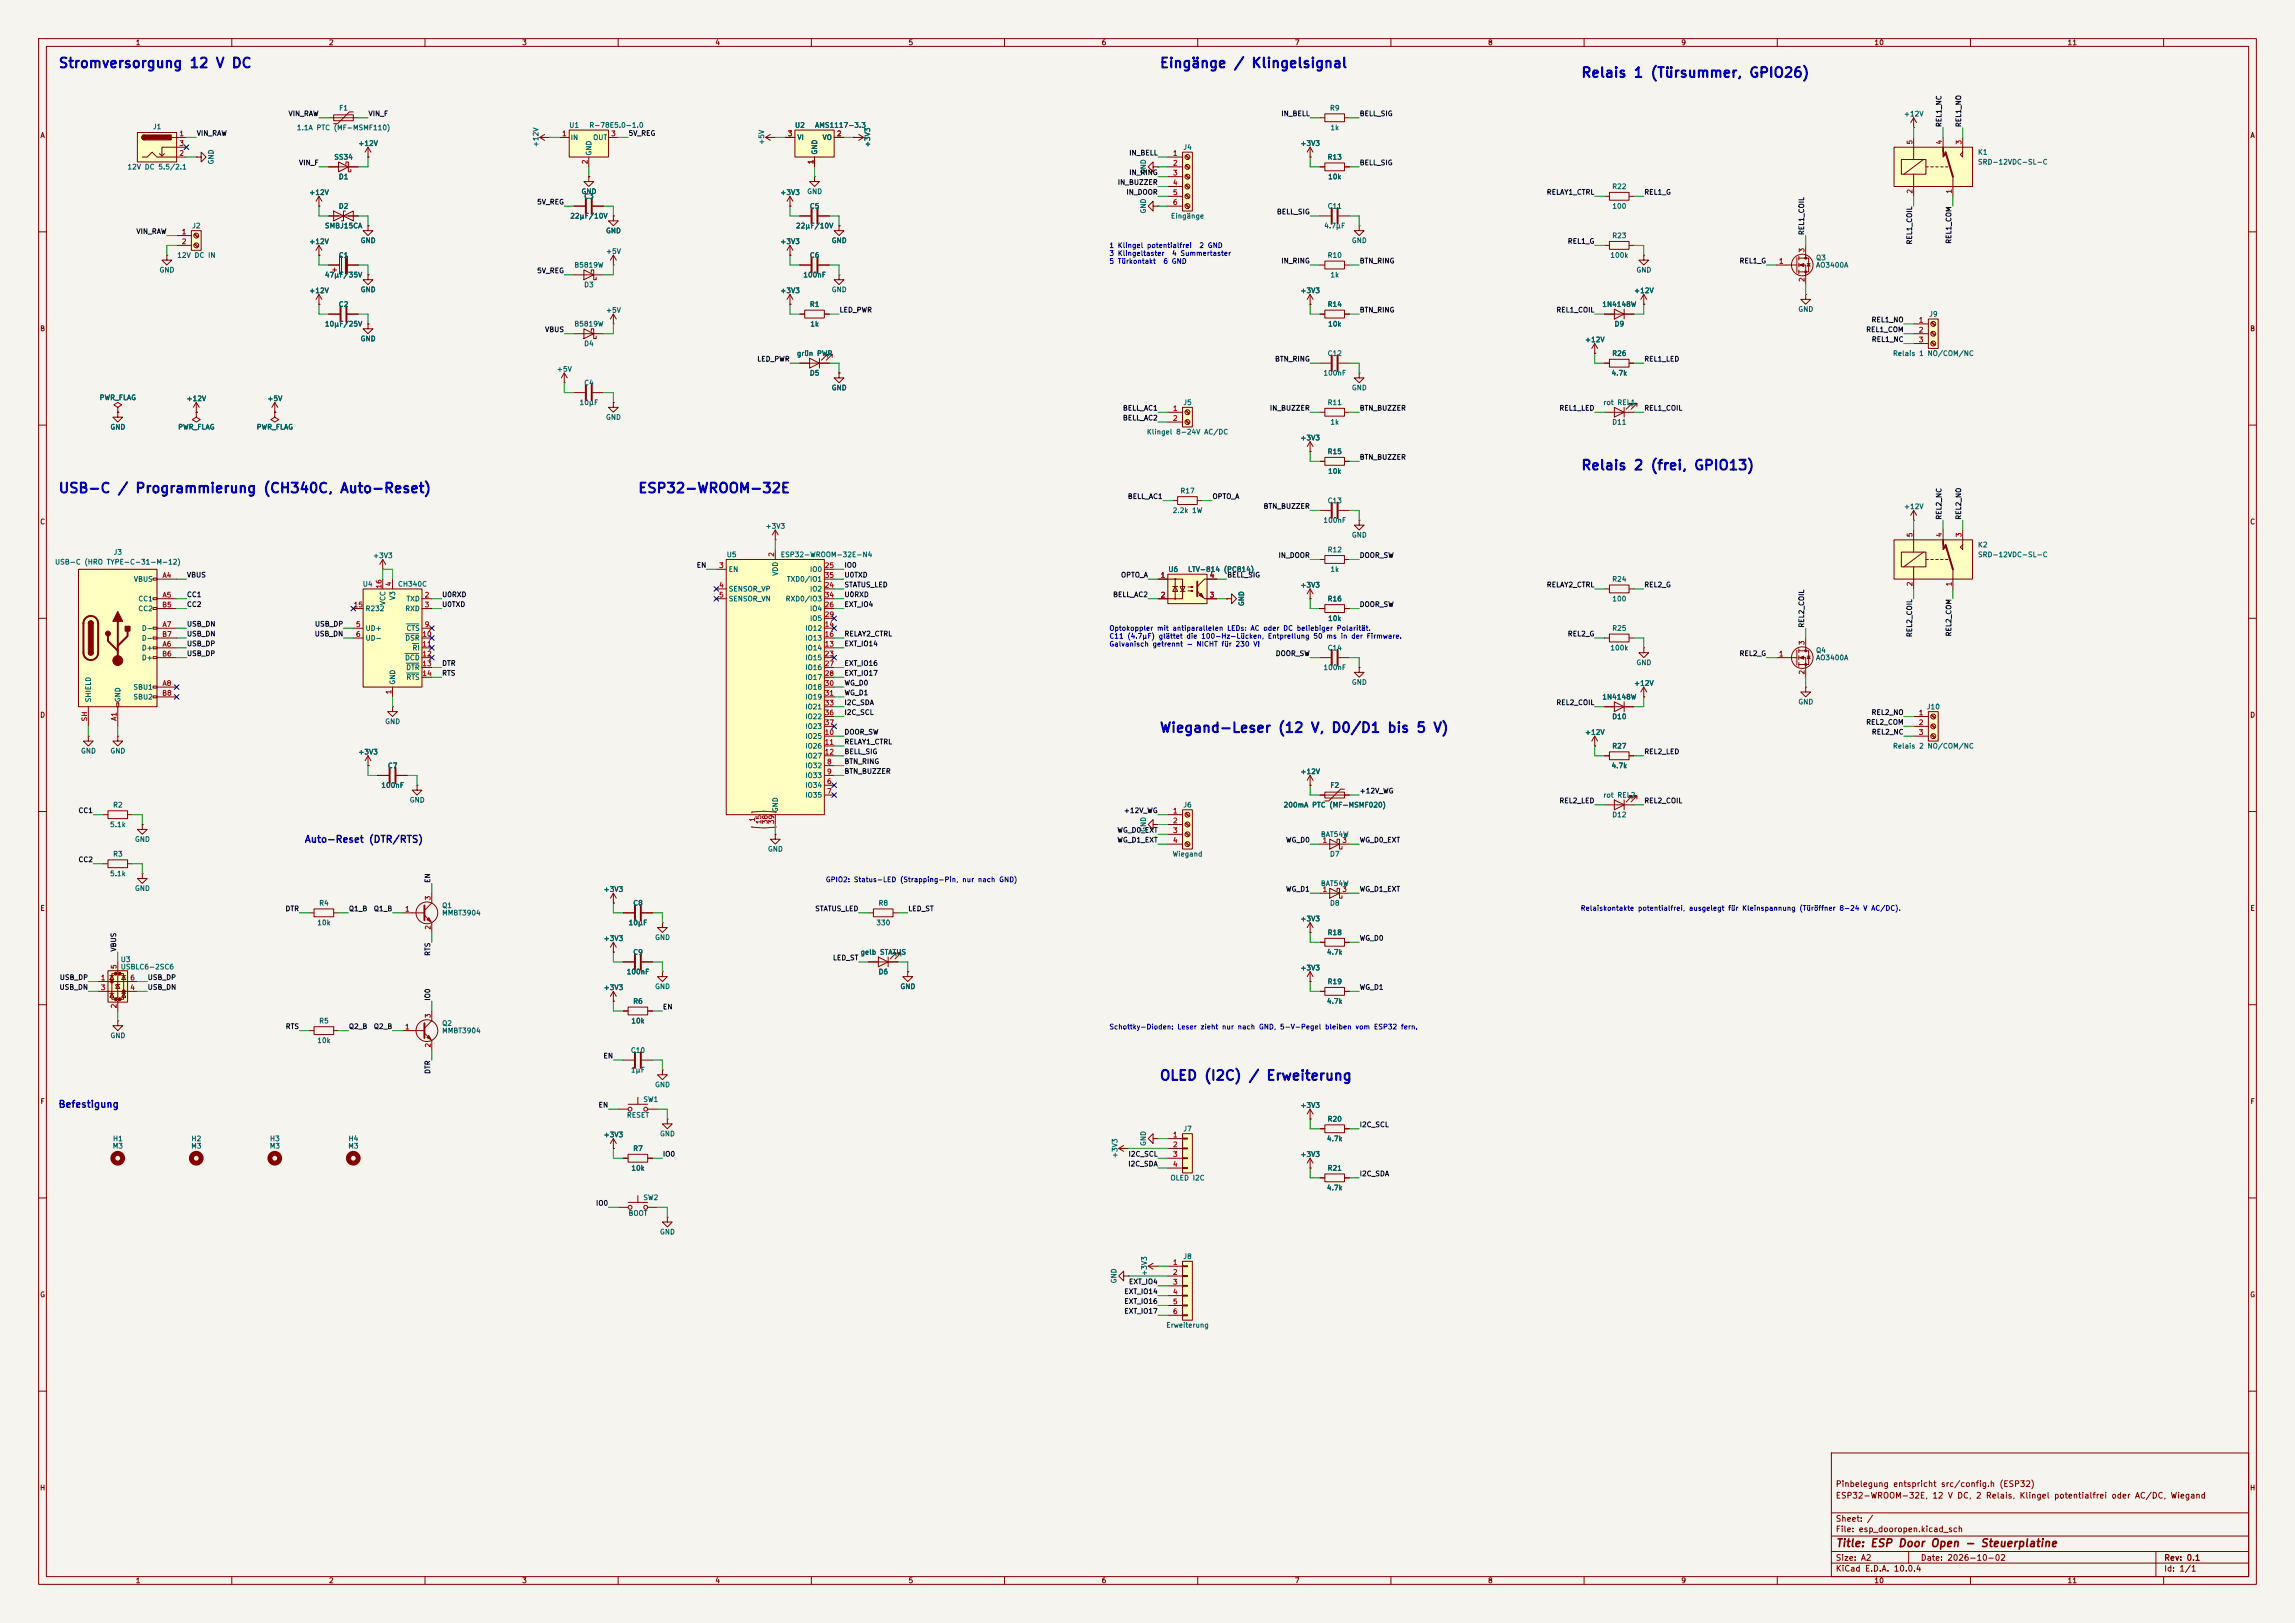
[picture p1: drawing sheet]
<svg xmlns="http://www.w3.org/2000/svg" width="594mm" height="420mm" viewBox="0 0 594 420" stroke-linecap="round" stroke-linejoin="round" font-family="sans-serif">
<defs><g id="words">
<g font-size="2.5" fill="#0000c2">
<text x="15" y="18.2">Stromversorgung 12 V DC</text>
<text x="300" y="18.2">Eingänge / Klingelsignal</text>
<text x="409.1" y="20.7">Relais 1 (Türsummer, GPIO26)</text>
<text x="409.1" y="122.3">Relais 2 (frei, GPIO13)</text>
<text x="15" y="128.2">USB-C / Programmierung (CH340C, Auto-Reset)</text>
<text x="165" y="128.2">ESP32-WROOM-32E</text>
<text x="300" y="190.2">Wiegand-Leser (12 V, D0/D1 bis 5 V)</text>
<text x="300" y="280.2">OLED (I2C) / Erweiterung</text>
</g>
<text font-size="2" fill="#840000" x="475" y="400.8">Title: ESP Door Open - Steuerplatine</text>
<g font-size="1.8" fill="#0000c2">
<text x="78.7" y="218.5">Auto-Reset (DTR/RTS)</text>
<text x="15" y="287.1">Befestigung</text>
</g>
<g font-size="1.5" fill="#840000">
<text x="475" y="388.1">ESP32-WROOM-32E, 12 V DC, 2 Relais, Klingel potentialfrei oder AC/DC, Wiegand</text>
<text x="475" y="385.1">Pinbelegung entspricht src/config.h (ESP32)</text>
<text x="475" y="394.1">Sheet: /</text>
<text x="475" y="396.8">File: esp_dooropen.kicad_sch</text>
<text x="475" y="407">KiCad E.D.A. 10.0.4</text>
<text x="475" y="404.2">Size: A2</text>
<text x="497" y="404.2">Date: 2026-10-02</text>
<text x="560" y="404.2">Rev: 0.1</text>
<text x="560" y="407">Id: 1/1</text>
</g>
<g font-size="1.3" fill="#840000">
<text x="35" y="12">1</text>
<text x="85" y="12">2</text>
<text x="135" y="12">3</text>
<text x="185" y="12">4</text>
<text x="235" y="12">5</text>
<text x="285" y="12">6</text>
<text x="335" y="12">7</text>
<text x="385" y="12">8</text>
<text x="435" y="12">9</text>
<text x="485" y="12">10</text>
<text x="535" y="12">11</text>
<text x="10.3" y="36">A</text>
<text x="582.3" y="36">A</text>
<text x="10.3" y="86">B</text>
<text x="582.3" y="86">B</text>
<text x="10.3" y="136">C</text>
<text x="582.3" y="136">C</text>
<text x="10.3" y="186">D</text>
<text x="582.3" y="186">D</text>
<text x="10.3" y="236">E</text>
<text x="582.3" y="236">E</text>
<text x="10.3" y="286">F</text>
<text x="582.3" y="286">F</text>
<text x="10.3" y="336">G</text>
<text x="582.3" y="336">G</text>
<text x="10.2" y="386">H</text>
<text x="582.2" y="386">H</text>
<text x="35" y="410">1</text>
<text x="85" y="410">2</text>
<text x="135" y="410">3</text>
<text x="185" y="410">4</text>
<text x="235" y="410">5</text>
<text x="285" y="410">6</text>
<text x="335" y="410">7</text>
<text x="385" y="410">8</text>
<text x="435" y="410">9</text>
<text x="485" y="410">10</text>
<text x="535" y="410">11</text>
</g>
<g font-size="1.3" fill="#006464">
<text x="87.6" y="28.9">F1</text>
<text x="344.1" y="28.9">R9</text>
<text x="39.4" y="33.7">J1</text>
<text x="76.7" y="34">1.1A PTC (MF-MSMF110)</text>
<text x="147.2" y="33.4">U1</text>
<text x="152.4" y="33.4">R-78E5.0-1.0</text>
<text x="205.6" y="33.4">U2</text>
<text x="210.8" y="33.4">AMS1117-3.3</text>
<text x="344.2" y="34">1k</text>
<text x="492.7" y="30.4">+12V</text>
<text x="86.4" y="41.6">SS34</text>
<text x="92.6" y="38.1">+12V</text>
<text x="139.7" y="38.2" transform="rotate(-90 139.7 38.2)">+12V</text>
<text x="147.6" y="36.5">IN</text>
<text x="153.4" y="40.4" transform="rotate(-90 153.4 40.4)">GND</text>
<text x="153.4" y="36.5">OUT</text>
<text x="198.1" y="37.6" transform="rotate(-90 198.1 37.6)">+5V</text>
<text x="206.2" y="36.5">VI</text>
<text x="211.8" y="40.1" transform="rotate(-90 211.8 40.1)">GND</text>
<text x="212.8" y="36.5">VO</text>
<text x="225.5" y="38.2" transform="rotate(-90 225.5 38.2)">+3V3</text>
<text x="306.1" y="39.1">J4</text>
<text x="336.4" y="38.1">+3V3</text>
<text x="343.5" y="41.6">R13</text>
<text x="511.8" y="40.3">K1</text>
<text x="32.9" y="44.2">12V DC 5.5/2.1</text>
<text x="55.6" y="42.7" transform="rotate(-90 55.6 42.7)">GND</text>
<text x="87.6" y="46.7">D1</text>
<text x="296.9" y="45.2" transform="rotate(-90 296.9 45.2)">GND</text>
<text x="343.6" y="46.7">10k</text>
<text x="511.8" y="42.9">SRD-12VDC-SL-C</text>
<text x="79.9" y="50.8">+12V</text>
<text x="150.4" y="50.5">GND</text>
<text x="151.1" y="51.8">C3</text>
<text x="201.8" y="50.8">+3V3</text>
<text x="208.8" y="50.5">GND</text>
<text x="417.2" y="49.2">R22</text>
<text x="49.6" y="59.4">J2</text>
<text x="84" y="59.4">SMBJ15CA</text>
<text x="87.6" y="54.3">D2</text>
<text x="147.5" y="56.9">22µF/10V</text>
<text x="205.9" y="59.4">22µF/10V</text>
<text x="209.5" y="54.3">C5</text>
<text x="296.9" y="55.4" transform="rotate(-90 296.9 55.4)">GND</text>
<text x="302.9" y="56.9">Eingänge</text>
<text x="342.6" y="59.4">4.7µF</text>
<text x="343.5" y="54.3">C11</text>
<text x="417.2" y="54.3">100</text>
<text x="79.9" y="63.5">+12V</text>
<text x="93.2" y="63.2">GND</text>
<text x="156.7" y="66">+5V</text>
<text x="156.7" y="60.7">GND</text>
<text x="201.8" y="63.5">+3V3</text>
<text x="215.1" y="63.2">GND</text>
<text x="349.8" y="63.2">GND</text>
<text x="417.2" y="61.9">R23</text>
<text x="41.1" y="70.8">GND</text>
<text x="45.7" y="67">12V DC IN</text>
<text x="87.6" y="67">C1</text>
<text x="148.5" y="69.6">B5819W</text>
<text x="209.5" y="67">C6</text>
<text x="343.5" y="67">R10</text>
<text x="416.7" y="67">100k</text>
<text x="423.4" y="70.8">GND</text>
<text x="469.9" y="69.6">AO3400A</text>
<text x="469.9" y="67.6">Q3</text>
<text x="79.9" y="76.2">+12V</text>
<text x="84" y="72.1">47µF/35V</text>
<text x="93.2" y="75.9">GND</text>
<text x="151.1" y="74.6">D3</text>
<text x="201.8" y="76.2">+3V3</text>
<text x="207.8" y="72.1">100nF</text>
<text x="215.1" y="75.9">GND</text>
<text x="336.4" y="76.2">+3V3</text>
<text x="344.2" y="72.1">1k</text>
<text x="422.8" y="76.2">+12V</text>
<text x="87.6" y="79.7">C2</text>
<text x="156.7" y="81.2">+5V</text>
<text x="209.5" y="79.7">R1</text>
<text x="343.5" y="79.7">R14</text>
<text x="414.6" y="79.7">1N4148W</text>
<text x="465.3" y="81">GND</text>
<text x="499.2" y="82.3">J9</text>
<text x="84" y="84.8">10µF/25V</text>
<text x="93.2" y="88.6">GND</text>
<text x="148.5" y="84.8">B5819W</text>
<text x="151.1" y="89.9">D4</text>
<text x="209.6" y="84.8">1k</text>
<text x="343.6" y="84.8">10k</text>
<text x="410.1" y="88.9">+12V</text>
<text x="417.8" y="84.8">D9</text>
<text x="206.1" y="92.4">grün PWR</text>
<text x="343.5" y="92.4">C12</text>
<text x="417.2" y="92.4">R26</text>
<text x="489.8" y="92.4">Relais 1 NO/COM/NC</text>
<text x="144" y="96.5">+5V</text>
<text x="151.1" y="100">C4</text>
<text x="209.5" y="97.5">D5</text>
<text x="215.1" y="101.3">GND</text>
<text x="342.4" y="97.5">100nF</text>
<text x="349.8" y="101.3">GND</text>
<text x="417" y="97.5">4.7k</text>
<text x="25.7" y="103.8">PWR_FLAG</text>
<text x="48.2" y="104.1">+12V</text>
<text x="69.1" y="104.1">+5V</text>
<text x="149.9" y="105.1">10µF</text>
<text x="306.1" y="105.1">J5</text>
<text x="343.5" y="105.1">R11</text>
<text x="414.9" y="105.1">rot REL1</text>
<text x="28.4" y="111.5">GND</text>
<text x="46" y="111.5">PWR_FLAG</text>
<text x="66.3" y="111.5">PWR_FLAG</text>
<text x="156.7" y="108.9">GND</text>
<text x="296.7" y="112.7">Klingel 8-24V AC/DC</text>
<text x="344.2" y="110.2">1k</text>
<text x="417.2" y="110.2">D11</text>
<text x="336.4" y="114.3">+3V3</text>
<text x="343.5" y="117.8">R15</text>
<text x="343.6" y="122.9">10k</text>
<text x="305.4" y="128">R17</text>
<text x="343.5" y="130.5">C13</text>
<text x="198" y="137.1">+3V3</text>
<text x="303.4" y="133.1">2.2k 1W</text>
<text x="342.4" y="135.6">100nF</text>
<text x="492.7" y="132">+12V</text>
<text x="29.3" y="143.8">J3</text>
<text x="343.5" y="143.2">R12</text>
<text x="349.8" y="139.4">GND</text>
<text x="511.8" y="141.9">K2</text>
<text x="14.1" y="146.4">USB-C (HRO TYPE-C-31-M-12)</text>
<text x="96.4" y="144.7">+3V3</text>
<text x="188" y="144.5">U5</text>
<text x="188.5" y="148.3">EN</text>
<text x="201.6" y="149.1" transform="rotate(-90 201.6 149.1)">VDD</text>
<text x="201.9" y="144.5">ESP32-WROOM-32E-N4</text>
<text x="209.5" y="148.3">IO0</text>
<text x="302.3" y="148.3">U6</text>
<text x="307.3" y="148.3">LTV-814 (PC814)</text>
<text x="344.2" y="148.3">1k</text>
<text x="511.8" y="144.5">SRD-12VDC-SL-C</text>
<text x="34.5" y="150.8">VBUS</text>
<text x="35.7" y="155.9">CC1</text>
<text x="93.8" y="152.1">U4</text>
<text x="102.6" y="155.4" transform="rotate(-90 102.6 155.4)">V3</text>
<text x="102.9" y="152.1">CH340C</text>
<text x="105.1" y="155.9">TXD</text>
<text x="188.5" y="153.4">SENSOR_VP</text>
<text x="188.5" y="155.9">SENSOR_VN</text>
<text x="203.2" y="155.9">RXD0/IO3</text>
<text x="203.5" y="150.8">TXD0/IO1</text>
<text x="209.5" y="153.4">IO2</text>
<text x="336.4" y="152.4">+3V3</text>
<text x="343.5" y="155.9">R16</text>
<text x="417.2" y="150.8">R24</text>
<text x="417.2" y="155.9">100</text>
<text x="35.7" y="158.5">CC2</text>
<text x="94.5" y="158.5">R232</text>
<text x="100" y="156.7" transform="rotate(-90 100 156.7)">VCC</text>
<text x="104.8" y="158.5">RXD</text>
<text x="209.5" y="158.5">IO4</text>
<text x="209.5" y="161">IO5</text>
<text x="322.3" y="157" transform="rotate(-90 322.3 157)">GND</text>
<text x="343.6" y="161">10k</text>
<text x="36.6" y="163.5">D-</text>
<text x="36.6" y="166.1">D-</text>
<text x="94.5" y="163.5">UD+</text>
<text x="94.5" y="166.1">UD-</text>
<text x="104.8" y="166.1">DSR</text>
<text x="105.1" y="163.5">CTS</text>
<text x="208.3" y="163.5">IO12</text>
<text x="208.3" y="166.1">IO13</text>
<text x="417.2" y="163.5">R25</text>
<text x="36.6" y="168.6">D+</text>
<text x="36.6" y="171.2">D+</text>
<text x="104.7" y="171.2">DCD</text>
<text x="105" y="173.7">DTR</text>
<text x="106.6" y="168.6">RI</text>
<text x="208.3" y="168.6">IO14</text>
<text x="208.3" y="171.2">IO15</text>
<text x="208.3" y="173.7">IO16</text>
<text x="342.4" y="173.7">100nF</text>
<text x="343.5" y="168.6">C14</text>
<text x="416.7" y="168.6">100k</text>
<text x="423.4" y="172.4">GND</text>
<text x="469.9" y="171.2">AO3400A</text>
<text x="469.9" y="169.2">Q4</text>
<text x="34.4" y="178.8">SBU1</text>
<text x="102.6" y="177.3" transform="rotate(-90 102.6 177.3)">GND</text>
<text x="105.1" y="176.2">RTS</text>
<text x="208.3" y="176.2">IO17</text>
<text x="208.3" y="178.8">IO18</text>
<text x="349.8" y="177.5">GND</text>
<text x="422.8" y="177.8">+12V</text>
<text x="23.8" y="181.9" transform="rotate(-90 23.8 181.9)">SHIELD</text>
<text x="31.5" y="181.9" transform="rotate(-90 31.5 181.9)">GND</text>
<text x="34.4" y="181.3">SBU2</text>
<text x="208.3" y="181.3">IO19</text>
<text x="208.3" y="183.9">IO21</text>
<text x="414.6" y="181.3">1N4148W</text>
<text x="465.3" y="182.6">GND</text>
<text x="498.6" y="183.9">J10</text>
<text x="99.6" y="187.7">GND</text>
<text x="208.3" y="191.5">IO25</text>
<text x="208.3" y="186.4">IO22</text>
<text x="208.3" y="188.9">IO23</text>
<text x="410.1" y="190.5">+12V</text>
<text x="417.2" y="186.4">D10</text>
<text x="20.8" y="195.3">GND</text>
<text x="28.4" y="195.3">GND</text>
<text x="92.6" y="195.5">+3V3</text>
<text x="208.3" y="194">IO26</text>
<text x="208.3" y="196.6">IO27</text>
<text x="417.2" y="194">R27</text>
<text x="489.8" y="194">Relais 2 NO/COM/NC</text>
<text x="100.3" y="199.1">C7</text>
<text x="208.3" y="199.1">IO32</text>
<text x="208.3" y="201.6">IO33</text>
<text x="336.4" y="200.6">+12V</text>
<text x="417" y="199.1">4.7k</text>
<text x="29.1" y="209.3">R2</text>
<text x="98.6" y="204.2">100nF</text>
<text x="105.9" y="208">GND</text>
<text x="208.3" y="204.2">IO34</text>
<text x="208.3" y="206.7">IO35</text>
<text x="306.1" y="209.3">J6</text>
<text x="332.1" y="209.3">200mA PTC (MF-MSMF020)</text>
<text x="344.2" y="204.2">F2</text>
<text x="414.9" y="206.7">rot REL2</text>
<text x="28.4" y="214.3">5.1k</text>
<text x="201.6" y="210.3" transform="rotate(-90 201.6 210.3)">GND</text>
<text x="296.9" y="215.4" transform="rotate(-90 296.9 215.4)">GND</text>
<text x="417.2" y="211.8">D12</text>
<text x="29.1" y="222">R3</text>
<text x="34.8" y="218.1">GND</text>
<text x="198.6" y="220.7">GND</text>
<text x="303.4" y="222">Wiegand</text>
<text x="341.7" y="216.9">BAT54W</text>
<text x="344.1" y="222">D7</text>
<text x="28.4" y="227">5.1k</text>
<text x="34.8" y="230.8">GND</text>
<text x="156.1" y="231.1">+3V3</text>
<text x="341.7" y="229.6">BAT54W</text>
<text x="82" y="239.7">10k</text>
<text x="82.5" y="234.7">R4</text>
<text x="114.3" y="235.3">Q1</text>
<text x="114.3" y="237.2">MMBT3904</text>
<text x="162.6" y="239.7">10µF</text>
<text x="163.8" y="234.7">C8</text>
<text x="226.7" y="239.7">330</text>
<text x="227.3" y="234.7">R8</text>
<text x="336.4" y="238.7">+3V3</text>
<text x="344.1" y="234.7">D8</text>
<text x="156.1" y="243.8">+3V3</text>
<text x="169.4" y="243.5">GND</text>
<text x="343.5" y="242.3">R18</text>
<text x="31.1" y="251.2">USBLC6-2SC6</text>
<text x="31.1" y="249.3">U3</text>
<text x="163.8" y="247.4">C9</text>
<text x="222.6" y="247.4">gelb STATUS</text>
<text x="336.4" y="251.4">+3V3</text>
<text x="343.3" y="247.4">4.7k</text>
<text x="156.1" y="256.5">+3V3</text>
<text x="162.1" y="252.4">100nF</text>
<text x="169.4" y="256.2">GND</text>
<text x="227.3" y="252.4">D6</text>
<text x="232.9" y="256.2">GND</text>
<text x="343.5" y="255">R19</text>
<text x="163.8" y="260.1">R6</text>
<text x="343.3" y="260.1">4.7k</text>
<text x="28.4" y="268.9">GND</text>
<text x="82.5" y="265.1">R5</text>
<text x="114.3" y="265.8">Q2</text>
<text x="114.3" y="267.7">MMBT3904</text>
<text x="163.3" y="265.1">10k</text>
<text x="82" y="270.2">10k</text>
<text x="163.2" y="272.8">C10</text>
<text x="163.2" y="277.8">1µF</text>
<text x="169.4" y="281.6">GND</text>
<text x="166.4" y="285.5">SW1</text>
<text x="336.4" y="287">+3V3</text>
<text x="162.1" y="289.5">RESET</text>
<text x="306.1" y="293.1">J7</text>
<text x="343.5" y="290.5">R20</text>
<text x="29" y="297.5">M3</text>
<text x="29.1" y="295.6">H1</text>
<text x="49.4" y="297.5">M3</text>
<text x="49.4" y="295.6">H2</text>
<text x="69.7" y="297.5">M3</text>
<text x="69.7" y="295.6">H3</text>
<text x="90" y="297.5">M3</text>
<text x="90.1" y="295.6">H4</text>
<text x="156.1" y="294.6">+3V3</text>
<text x="163.8" y="298.2">R7</text>
<text x="170.7" y="294.3">GND</text>
<text x="289.5" y="299.8" transform="rotate(-90 289.5 299.8)">+3V3</text>
<text x="296.9" y="296.7" transform="rotate(-90 296.9 296.7)">GND</text>
<text x="336.4" y="299.7">+3V3</text>
<text x="343.3" y="295.6">4.7k</text>
<text x="163.3" y="303.2">10k</text>
<text x="302.8" y="305.8">OLED I2C</text>
<text x="343.5" y="303.2">R21</text>
<text x="166.4" y="310.9">SW2</text>
<text x="343.3" y="308.3">4.7k</text>
<text x="162.5" y="314.9">BOOT</text>
<text x="170.7" y="319.7">GND</text>
<text x="306.1" y="326.1">J8</text>
<text x="289.3" y="332.2" transform="rotate(-90 289.3 332.2)">GND</text>
<text x="297.1" y="330.3" transform="rotate(-90 297.1 330.3)">+3V3</text>
<text x="301.7" y="343.9">Erweiterung</text>
</g>
<g font-size="1.3" fill="#a90000">
<text x="46.3" y="35.5">1</text>
<text x="145.3" y="35.5">1</text>
<text x="158" y="35.5">3</text>
<text x="203.8" y="35.5">3</text>
<text x="216.5" y="35.5">2</text>
<text x="46.3" y="40.6">2</text>
<text x="46.3" y="38.1">3</text>
<text x="303.5" y="40.6">1</text>
<text x="495.3" y="37.5" transform="rotate(-90 495.3 37.5)">5</text>
<text x="502.9" y="37.5" transform="rotate(-90 502.9 37.5)">4</text>
<text x="508" y="37.5" transform="rotate(-90 508 37.5)">3</text>
<text x="152.4" y="42.6" transform="rotate(-90 152.4 42.6)">2</text>
<text x="210.8" y="42.6" transform="rotate(-90 210.8 42.6)">1</text>
<text x="303.5" y="43.2">2</text>
<text x="303.5" y="45.7">3</text>
<text x="303.5" y="48.2">4</text>
<text x="303.5" y="50.8">5</text>
<text x="303.5" y="53.3">6</text>
<text x="495.3" y="50.2" transform="rotate(-90 495.3 50.2)">2</text>
<text x="505.4" y="50.2" transform="rotate(-90 505.4 50.2)">1</text>
<text x="46.9" y="60.9">1</text>
<text x="46.9" y="63.5">2</text>
<text x="467.3" y="65.5" transform="rotate(-90 467.3 65.5)">3</text>
<text x="460.3" y="68.6">1</text>
<text x="467.3" y="73.1" transform="rotate(-90 467.3 73.1)">2</text>
<text x="496.5" y="83.8">1</text>
<text x="496.5" y="86.3">2</text>
<text x="496.5" y="88.9">3</text>
<text x="303.5" y="106.7">1</text>
<text x="303.5" y="109.2">2</text>
<text x="495.3" y="139.1" transform="rotate(-90 495.3 139.1)">5</text>
<text x="502.9" y="139.1" transform="rotate(-90 502.9 139.1)">4</text>
<text x="508" y="139.1" transform="rotate(-90 508 139.1)">3</text>
<text x="41.9" y="149.8">A4</text>
<text x="186" y="147.3">3</text>
<text x="200.6" y="144.2" transform="rotate(-90 200.6 144.2)">2</text>
<text x="213.3" y="147.3">25</text>
<text x="213.3" y="149.8">35</text>
<text x="300.3" y="149.8">1</text>
<text x="313" y="149.8">4</text>
<text x="41.9" y="154.9">A5</text>
<text x="99" y="152.4" transform="rotate(-90 99 152.4)">16</text>
<text x="101.6" y="151.8" transform="rotate(-90 101.6 151.8)">4</text>
<text x="109.8" y="154.9">2</text>
<text x="186" y="152.4">4</text>
<text x="186" y="154.9">5</text>
<text x="213.3" y="152.4">24</text>
<text x="213.3" y="154.9">34</text>
<text x="300.3" y="154.9">2</text>
<text x="313" y="154.9">3</text>
<text x="495.3" y="151.8" transform="rotate(-90 495.3 151.8)">2</text>
<text x="505.4" y="151.8" transform="rotate(-90 505.4 151.8)">1</text>
<text x="41.8" y="157.5">B5</text>
<text x="91.4" y="157.5">15</text>
<text x="109.8" y="157.5">3</text>
<text x="213.3" y="157.5">26</text>
<text x="213.3" y="160">29</text>
<text x="41.8" y="165.1">B7</text>
<text x="41.9" y="167.6">A6</text>
<text x="41.9" y="162.5">A7</text>
<text x="92" y="162.5">5</text>
<text x="92" y="165.1">6</text>
<text x="109.2" y="165.1">10</text>
<text x="109.2" y="167.6">11</text>
<text x="109.8" y="162.5">9</text>
<text x="213.3" y="167.6">13</text>
<text x="213.3" y="162.5">14</text>
<text x="213.3" y="165.1">16</text>
<text x="467.3" y="167.1" transform="rotate(-90 467.3 167.1)">3</text>
<text x="41.8" y="170.2">B6</text>
<text x="109.2" y="170.2">12</text>
<text x="109.2" y="172.7">13</text>
<text x="213.3" y="170.2">23</text>
<text x="213.3" y="172.7">27</text>
<text x="460.3" y="170.2">1</text>
<text x="41.9" y="177.8">A8</text>
<text x="101.6" y="179.8" transform="rotate(-90 101.6 179.8)">1</text>
<text x="109.2" y="175.2">14</text>
<text x="213.3" y="175.2">28</text>
<text x="213.3" y="177.8">30</text>
<text x="467.3" y="174.7" transform="rotate(-90 467.3 174.7)">2</text>
<text x="41.8" y="180.3">B8</text>
<text x="213.3" y="180.3">31</text>
<text x="213.3" y="182.9">33</text>
<text x="213.3" y="185.4">36</text>
<text x="496.5" y="185.4">1</text>
<text x="22.8" y="186.8" transform="rotate(-90 22.8 186.8)">SH</text>
<text x="30.5" y="186.7" transform="rotate(-90 30.5 186.7)">A1</text>
<text x="213.3" y="190.5">10</text>
<text x="213.3" y="187.9">37</text>
<text x="496.5" y="187.9">2</text>
<text x="496.5" y="190.5">3</text>
<text x="213.3" y="193">11</text>
<text x="213.3" y="195.6">12</text>
<text x="213.9" y="203.2">6</text>
<text x="213.9" y="198.1">8</text>
<text x="213.9" y="200.6">9</text>
<text x="213.9" y="205.7">7</text>
<text x="195.7" y="212.8" transform="rotate(-90 195.7 212.8)">1</text>
<text x="197.3" y="213.4" transform="rotate(-90 197.3 213.4)">15</text>
<text x="199" y="213.4" transform="rotate(-90 199 213.4)">38</text>
<text x="200.6" y="213.4" transform="rotate(-90 200.6 213.4)">39</text>
<text x="303.5" y="210.8">1</text>
<text x="303.5" y="213.3">2</text>
<text x="303.5" y="215.9">3</text>
<text x="303.5" y="218.4">4</text>
<text x="342.2" y="218.4">1</text>
<text x="347.3" y="218.4">3</text>
<text x="111.7" y="233.1" transform="rotate(-90 111.7 233.1)">3</text>
<text x="342.2" y="231.1">1</text>
<text x="347.3" y="231.1">3</text>
<text x="104.7" y="236.2">1</text>
<text x="111.7" y="240.7" transform="rotate(-90 111.7 240.7)">2</text>
<text x="30.5" y="250.9" transform="rotate(-90 30.5 250.9)">5</text>
<text x="26" y="254">1</text>
<text x="26" y="256.5">3</text>
<text x="33.6" y="256.5">4</text>
<text x="33.6" y="254">6</text>
<text x="30.5" y="261.1" transform="rotate(-90 30.5 261.1)">2</text>
<text x="111.7" y="263.6" transform="rotate(-90 111.7 263.6)">3</text>
<text x="104.7" y="266.7">1</text>
<text x="111.7" y="271.2" transform="rotate(-90 111.7 271.2)">2</text>
<text x="303.5" y="294.6">1</text>
<text x="303.5" y="297.2">2</text>
<text x="303.5" y="299.7">3</text>
<text x="303.5" y="302.2">4</text>
<text x="303.5" y="327.6">1</text>
<text x="303.5" y="330.2">2</text>
<text x="303.5" y="332.7">3</text>
<text x="303.5" y="335.3">4</text>
<text x="303.5" y="337.8">5</text>
<text x="303.5" y="340.3">6</text>
</g>
<g font-size="1.3" fill="#0f0f0f">
<text x="50.8" y="35.4">VIN_RAW</text>
<text x="74.5" y="30.4">VIN_RAW</text>
<text x="95.2" y="30.4">VIN_F</text>
<text x="162.6" y="35.4">5V_REG</text>
<text x="331.5" y="30.4">IN_BELL</text>
<text x="351.8" y="30.4">BELL_SIG</text>
<text x="502.8" y="33" transform="rotate(-90 502.8 33)">REL1_NC</text>
<text x="507.9" y="33" transform="rotate(-90 507.9 33)">REL1_NO</text>
<text x="292.1" y="40.5">IN_BELL</text>
<text x="77.3" y="43.1">VIN_F</text>
<text x="292.1" y="45.6">IN_RING</text>
<text x="351.8" y="43.1">BELL_SIG</text>
<text x="138.9" y="53.2">5V_REG</text>
<text x="289.2" y="48.1">IN_BUZZER</text>
<text x="291.4" y="50.7">IN_DOOR</text>
<text x="400.2" y="50.7">RELAY1_CTRL</text>
<text x="425.4" y="50.7">REL1_G</text>
<text x="330.4" y="55.8">BELL_SIG</text>
<text x="35.2" y="60.8">VIN_RAW</text>
<text x="405.7" y="63.4">REL1_G</text>
<text x="467.2" y="61" transform="rotate(-90 467.2 61)">REL1_COIL</text>
<text x="495.2" y="63.4" transform="rotate(-90 495.2 63.4)">REL1_COIL</text>
<text x="505.3" y="63.2" transform="rotate(-90 505.3 63.2)">REL1_COM</text>
<text x="138.9" y="71">5V_REG</text>
<text x="331.5" y="68.5">IN_RING</text>
<text x="351.8" y="68.5">BTN_RING</text>
<text x="450.1" y="68.5">REL1_G</text>
<text x="217.2" y="81.2">LED_PWR</text>
<text x="351.8" y="81.2">BTN_RING</text>
<text x="402.7" y="81.2">REL1_COIL</text>
<text x="484.3" y="83.7">REL1_NO</text>
<text x="140.9" y="86.2">VBUS</text>
<text x="482.9" y="86.2">REL1_COM</text>
<text x="484.3" y="88.8">REL1_NC</text>
<text x="195.9" y="93.9">LED_PWR</text>
<text x="329.9" y="93.9">BTN_RING</text>
<text x="425.4" y="93.9">REL1_LED</text>
<text x="290.5" y="106.6">BELL_AC1</text>
<text x="328.5" y="106.6">IN_BUZZER</text>
<text x="351.8" y="106.6">BTN_BUZZER</text>
<text x="403.5" y="106.6">REL1_LED</text>
<text x="425.4" y="106.6">REL1_COIL</text>
<text x="290.5" y="109.1">BELL_AC2</text>
<text x="351.8" y="119.3">BTN_BUZZER</text>
<text x="291.8" y="129.4">BELL_AC1</text>
<text x="313.7" y="129.4">OPTO_A</text>
<text x="326.9" y="132">BTN_BUZZER</text>
<text x="502.8" y="134.6" transform="rotate(-90 502.8 134.6)">REL2_NC</text>
<text x="507.9" y="134.6" transform="rotate(-90 507.9 134.6)">REL2_NO</text>
<text x="48.3" y="149.7">VBUS</text>
<text x="180.2" y="147.2">EN</text>
<text x="218.4" y="147.2">IO0</text>
<text x="218.4" y="149.7">U0TXD</text>
<text x="290" y="149.7">OPTO_A</text>
<text x="317.5" y="149.7">BELL_SIG</text>
<text x="330.8" y="144.7">IN_DOOR</text>
<text x="351.8" y="144.7">DOOR_SW</text>
<text x="48.3" y="154.8">CC1</text>
<text x="114.3" y="154.8">U0RXD</text>
<text x="218.4" y="152.3">STATUS_LED</text>
<text x="218.4" y="154.8">U0RXD</text>
<text x="288" y="154.8">BELL_AC2</text>
<text x="400.2" y="152.3">RELAY2_CTRL</text>
<text x="425.4" y="152.3">REL2_G</text>
<text x="48.3" y="157.4">CC2</text>
<text x="114.3" y="157.4">U0TXD</text>
<text x="218.4" y="157.4">EXT_IO4</text>
<text x="351.8" y="157.4">DOOR_SW</text>
<text x="48.3" y="167.5">USB_DP</text>
<text x="48.3" y="162.4">USB_DN</text>
<text x="48.3" y="165">USB_DN</text>
<text x="81.3" y="165">USB_DN</text>
<text x="81.4" y="162.4">USB_DP</text>
<text x="218.4" y="167.5">EXT_IO14</text>
<text x="218.4" y="165">RELAY2_CTRL</text>
<text x="405.7" y="165">REL2_G</text>
<text x="467.2" y="162.6" transform="rotate(-90 467.2 162.6)">REL2_COIL</text>
<text x="495.2" y="165" transform="rotate(-90 495.2 165)">REL2_COIL</text>
<text x="505.3" y="164.8" transform="rotate(-90 505.3 164.8)">REL2_COM</text>
<text x="48.3" y="170.1">USB_DP</text>
<text x="114.3" y="172.6">DTR</text>
<text x="218.4" y="172.6">EXT_IO16</text>
<text x="330.1" y="170.1">DOOR_SW</text>
<text x="450.1" y="170.1">REL2_G</text>
<text x="114.3" y="175.1">RTS</text>
<text x="218.4" y="175.1">EXT_IO17</text>
<text x="218.4" y="177.7">WG_D0</text>
<text x="218.4" y="185.3">I2C_SCL</text>
<text x="218.4" y="180.2">WG_D1</text>
<text x="218.4" y="182.8">I2C_SDA</text>
<text x="402.7" y="182.8">REL2_COIL</text>
<text x="484.3" y="185.3">REL2_NO</text>
<text x="218.4" y="190.4">DOOR_SW</text>
<text x="482.9" y="187.8">REL2_COM</text>
<text x="484.3" y="190.4">REL2_NC</text>
<text x="218.4" y="198">BTN_RING</text>
<text x="218.4" y="192.9">RELAY1_CTRL</text>
<text x="218.4" y="195.5">BELL_SIG</text>
<text x="425.4" y="195.5">REL2_LED</text>
<text x="218.4" y="200.5">BTN_BUZZER</text>
<text x="351.8" y="205.6">+12V_WG</text>
<text x="403.5" y="208.2">REL2_LED</text>
<text x="425.4" y="208.2">REL2_COIL</text>
<text x="20.2" y="210.7">CC1</text>
<text x="289.1" y="215.8">WG_D0_EXT</text>
<text x="290.7" y="210.7">+12V_WG</text>
<text x="289.1" y="218.3">WG_D1_EXT</text>
<text x="332.7" y="218.3">WG_D0</text>
<text x="351.8" y="218.3">WG_D0_EXT</text>
<text x="20.2" y="223.4">CC2</text>
<text x="111.6" y="228.6" transform="rotate(-90 111.6 228.6)">EN</text>
<text x="332.7" y="231">WG_D1</text>
<text x="351.8" y="231">WG_D1_EXT</text>
<text x="73.8" y="236.1">DTR</text>
<text x="90.2" y="236.1">Q1_B</text>
<text x="96.6" y="236.1">Q1_B</text>
<text x="210.9" y="236.1">STATUS_LED</text>
<text x="234.9" y="236.1">LED_ST</text>
<text x="351.8" y="243.7">WG_D0</text>
<text x="30.4" y="246.4" transform="rotate(-90 30.4 246.4)">VBUS</text>
<text x="111.6" y="247.5" transform="rotate(-90 111.6 247.5)">RTS</text>
<text x="215.5" y="248.8">LED_ST</text>
<text x="15.3" y="256.4">USB_DN</text>
<text x="15.3" y="253.9">USB_DP</text>
<text x="38.1" y="256.4">USB_DN</text>
<text x="38.1" y="253.9">USB_DP</text>
<text x="351.8" y="256.4">WG_D1</text>
<text x="111.6" y="259.1" transform="rotate(-90 111.6 259.1)">IO0</text>
<text x="171.4" y="261.5">EN</text>
<text x="73.8" y="266.6">RTS</text>
<text x="90.2" y="266.6">Q2_B</text>
<text x="96.6" y="266.6">Q2_B</text>
<text x="156.1" y="274.2">EN</text>
<text x="111.6" y="278" transform="rotate(-90 111.6 278)">DTR</text>
<text x="154.8" y="286.9">EN</text>
<text x="351.8" y="292">I2C_SCL</text>
<text x="171.4" y="299.6">IO0</text>
<text x="292" y="299.6">I2C_SCL</text>
<text x="291.9" y="302.1">I2C_SDA</text>
<text x="351.8" y="304.7">I2C_SDA</text>
<text x="154.1" y="312.3">IO0</text>
<text x="290.9" y="335.2">EXT_IO14</text>
<text x="292.1" y="332.6">EXT_IO4</text>
<text x="290.9" y="337.7">EXT_IO16</text>
<text x="290.9" y="340.2">EXT_IO17</text>
</g>
<g font-size="1.3" fill="#0000c2">
<text x="287" y="64.5">1 Klingel potentialfrei</text>
<text x="310.3" y="64.5">2 GND</text>
<text x="287" y="66.5">3 Klingeltaster</text>
<text x="287" y="68.6">5 Türkontakt</text>
<text x="301" y="68.6">6 GND</text>
<text x="303.2" y="66.5">4 Summertaster</text>
<text x="287" y="163.5">Optokoppler mit antiparallelen LEDs: AC oder DC beliebiger Polarität.</text>
<text x="287" y="165.6">C11 (4.7µF) glättet die 100-Hz-Lücken, Entprellung 50 ms in der Firmware.</text>
<text x="287" y="167.6">Galvanisch getrennt - NICHT für 230 V!</text>
<text x="213.6" y="228.6">GPIO2: Status-LED (Strapping-Pin, nur nach GND)</text>
<text x="409" y="236">Relaiskontakte potentialfrei, ausgelegt für Kleinspannung (Türöffner 8-24 V AC/DC).</text>
<text x="287" y="266.7">Schottky-Dioden: Leser zieht nur nach GND, 5-V-Pegel bleiben vom ESP32 fern.</text>
</g>
</g></defs>
<path d="M0 0h594v420h-594z" fill="#f5f4ef" stroke="#f5f4ef" stroke-width=".26"/>
<g fill="none" stroke="#840000" stroke-width=".26">
<path d="M10 10h574v400h-574zM12 12h570v396h-570zM60 10v2M110 10v2M160 10v2M210 10v2M260 10v2M310 10v2M360 10v2M410 10v2M460 10v2M510 10v2"/>
<path d="M560 10v2M339.1 38.1l-.8 1.3M339.1 38.1l.8 1.3M339.1 38.1v2.5M341.6 30.5h1.3M342.9 29.5h5.1v2h-5.1zM348 30.5h1.2M298.4 43.2v-1.3l-1.2 1.3 1.2 1.3v-1.3h1.3M299.7 43.2h.1M339.1 40.6h.1M341.6 43.2h1.3M342.9 42.2h5.1v2h-5.1z"/>
<path d="M348 43.2h1.2M10 60h2M82.5 78.7h.1M82.5 76.2l-.7 1.3M82.5 76.2l.8 1.3M82.5 76.2v2.5M95.2 71.1v1.3h1.3l-1.3 1.3-1.2-1.3h1.2M95.2 71.1h.1M582 60h2M85.1 81.3h2.8M89.9 81.3h2.8M10 110h2"/>
<path d="M582 110h2M341.6 157.5h1.3M342.9 156.5h5.1v2h-5.1zM348 157.5h1.2M10 160h2M341.6 170.2h2.8M346.5 170.2h2.7M582 160h2M101.6 182.9v1.3h1.3l-1.3 1.2-1.3-1.2h1.3M101.6 182.9h.1M10 210h2M298.4 213.4v-1.3l-1.2 1.3 1.2 1.2v-1.2h1.3"/>
<path d="M299.7 213.4h.1M339.1 203.2h.1M339.1 200.7v2.5M339.1 200.7l-.8 1.2M339.1 200.7l.8 1.2M341.6 205.7h7.6M342.9 205h5.1v1.5h-5.1zM348 204.2h-1l-3.1 3.1h-1M582 210h2M104.1 236.2h5.8M109.9 236.9l1.9 1.9v2.5M111.8 231.1v2.6l-1.9 1.9"/>
<path d="M10 260h2M104.1 266.7h5.8M109.9 267.3l1.9 1.9v2.6M111.8 261.6v2.6l-1.9 1.9M582 260h2M10 310h2M582 310h2M10 360h2M474 376h108v32h-108zM582 360h2M474 397.5h108M474 391.5h108"/>
<path d="M60 408v2M110 408v2M160 408v2M210 408v2M260 408v2M310 408v2M360 408v2M410 408v2M460 408v2M474 404.5h108M474 401.5h108M494 401.5v3"/>
<path d="M510 408v2M558 401.5v6.5M560 408v2"/>
<circle cx="110.5" cy="236.2" r="2.82"/>
<circle cx="110.5" cy="266.7" r="2.82"/>
</g>
<path d="M88.1 79.2v4.1M89.7 79.2v4.1M344.7 168.1v4.1M346.2 168.1v4.1M109.9 234.3v3.8M109.9 264.8v3.8" fill="none" stroke="#840000" stroke-width=".51"/>
<g fill="#840000" stroke="#840000" stroke-width=".26">
<path d="M110.5 238l.5-.5 .5 1z"/>
<path d="M111 268l.5 1-1-.5z"/>
</g>
<path d="M306.1 39.4h2.5v15.2h-2.5z" fill="#ffffc2"/>
<g fill="none" stroke="#840000" stroke-width=".26">
<path d="M306.1 39.4h2.5v15.2h-2.5zM298.4 53.3v-1.2l-1.2 1.2 1.2 1.3v-1.3h1.3M299.7 53.3h.1M302.3 40.6h3.8M302.3 43.2h3.8M302.3 45.7h3.8M302.3 48.3h3.8M302.3 50.8h3.8M302.3 53.3h3.8M306.8 40.3l.9 .8M306.8 42.8l.9 .9M306.8 45.4l.9 .8"/>
<path d="M306.8 47.9l.9 .9M306.8 50.5l.9 .8M306.8 53l.9 .8M307 40.1l.8 .9M307 42.7l.8 .8M307 45.2l.8 .9M307 47.8l.8 .8M307 50.3l.8 .8M307 52.8l.8 .9M95.2 83.8v1.3h1.3l-1.3 1.3-1.2-1.3h1.2M95.2 83.8h.1M317.5 154.9h1.3v-1.2l1.2 1.2-1.2 1.3v-1.3"/>
<path d="M317.5 154.9h.1M341.6 218.4h7.6M344.2 217.2l2.5 1.2-2.5 1.3zM346.1 217.8v-.6h.6v2.5h.6v-.6M339.1 238.8l-.8 1.2M339.1 238.8l.8 1.2M339.1 238.8v2.5M341.6 231.1h7.6M344.2 229.9l2.5 1.2-2.5 1.3zM346.1 230.5v-.6h.6v2.5h.6v-.6M339.1 241.3h.1M341.6 243.8h1.3"/>
<path d="M342.9 242.8h5.1v2.1h-5.1zM348 243.8h1.2"/>
<circle cx="307.3" cy="45.7" r=".63"/>
<circle cx="307.3" cy="53.3" r=".63"/>
<circle cx="307.3" cy="48.3" r=".63"/>
<circle cx="307.3" cy="43.2" r=".63"/>
<circle cx="307.3" cy="50.8" r=".63"/>
<circle cx="307.3" cy="40.6" r=".63"/>
</g>
<path d="M306.1 209.6h2.5v10.1h-2.5z" fill="#ffffc2"/>
<g fill="none" stroke="#840000" stroke-width=".26">
<path d="M43.2 66v1.3h1.2l-1.2 1.3-1.3-1.3h1.3M43.2 66h.1M85.1 68.6h2.8M86.1 69.9h1M86.6 69.3v1.1M87.9 66.3h.5v4.6h-.5zM89.9 68.6h2.8M415.3 63.5h1.3M416.6 62.5h5v2h-5zM421.6 63.5h1.3M425.4 66v1.3h1.3l-1.3 1.3-1.2-1.3h1.2M425.4 66h.1"/>
<path d="M425.4 78.7h.1M425.4 76.2l-.7 1.3M425.4 76.2l.8 1.3M425.4 76.2v2.5M412.7 91.4h.1M412.7 88.9l-.7 1.3M412.7 88.9l.8 1.3M412.7 88.9v2.5M415.3 94h1.3M415.3 81.3h7.6M416.6 93h5v2h-5zM417.8 80l2.6 1.3-2.6 1.3z"/>
<path d="M420.4 80v2.6M421.6 94h1.3M30.5 106.7v1.3h1.2l-1.2 1.2-1.3-1.2h1.3M30.5 106.7h.1M50.8 106.7h.1M50.8 106.7v1.3l1 .6-1 .6-1-.6 1-.6M50.8 104.1l-.8 1.3M50.8 104.1l.8 1.3M50.8 104.1v2.6M71.1 106.7h.1M71.1 106.7v1.3l1 .6-1 .6-1-.6 1-.6M71.1 104.1l-.7 1.3"/>
<path d="M71.1 104.1l.8 1.3M71.1 104.1v2.6M415.3 106.7h7.6M417.8 105.4l2.6 1.3-2.6 1.3zM420.4 105.4v2.6M422.4 105.2v-.8h-.8h.8l-1.5 1.5M423.7 105.2v-.8h-.8h.8l-1.6 1.5M95.2 198.1h.1M95.2 195.6l-.7 1.3M95.2 195.6l.8 1.3M95.2 195.6v2.5M97.8 200.7h2.8"/>
<path d="M102.6 200.7h2.8M107.9 203.2v1.3h1.3l-1.3 1.2-1.2-1.2h1.2M107.9 203.2h.1M302.3 210.8h3.8M302.3 213.4h3.8M302.3 215.9h3.8M302.3 218.4h3.8M306.1 209.6h2.5v10.1h-2.5zM306.8 210.5l.9 .8M306.8 213l.9 .9M306.8 215.6l.9 .8M306.8 218.1l.9 .8"/>
<path d="M307 210.3l.8 .9M307 212.9l.8 .8M307 215.4l.8 .8M307 217.9l.8 .9M80 236.2h1.3M81.3 235.2h5.1v2h-5.1zM86.4 236.2h1.2M339.1 254h.1M339.1 251.5l-.8 1.2M339.1 251.5l.8 1.2M339.1 251.5v2.5M341.6 256.5h1.3"/>
<path d="M342.9 255.5h5.1v2.1h-5.1zM348 256.5h1.2M80 266.7h1.3M81.3 265.7h5.1v2h-5.1zM86.4 266.7h1.2M161.3 261.6h1.3M162.6 260.6h5v2h-5zM167.6 261.6h1.3M160 287h2.6M162.6 285.8h5M165.1 284v1.8M167.6 287h2.6"/>
<path d="M289.6 297.2l1.2 .7M289.6 297.2h2.5M290.8 296.4l-1.2 .8M292.1 297.2h.1"/>
<circle cx="307.3" cy="210.8" r=".63"/>
<circle cx="307.3" cy="218.4" r=".63"/>
<circle cx="307.3" cy="213.4" r=".63"/>
<circle cx="307.3" cy="215.9" r=".63"/>
<circle cx="163.1" cy="287" r=".51"/>
<circle cx="167.1" cy="287" r=".51"/>
</g>
<path d="M100.8 198.6v4.1M102.4 198.6v4.1" fill="none" stroke="#840000" stroke-width=".51"/>
<path d="M89.4 66.3h.5v4.6h-.5z" fill="#840000" stroke="#840000" stroke-width=".26"/>
<path d="M147.3 33.7h10.2v6.9h-10.2z" fill="#ffffc2"/>
<g fill="none" stroke="#840000" stroke-width=".26">
<path d="M139.7 35.6h2.5M139.7 35.6l1.3 .7M141 34.8l-1.3 .8M142.2 35.6h.1M144.8 35.6h2.5M147.3 33.7h10.2v6.9h-10.2zM157.5 35.6h2.5M148.6 53.3h2.8M152.4 45.7v1.3h1.3l-1.3 1.3-1.3-1.3h1.3M152.4 45.7h.1M152.4 40.6v2.6M153.4 53.3h2.8"/>
<path d="M158.7 55.9v1.3h1.3l-1.3 1.2-1.2-1.2h1.2M158.7 55.9h.1M148.6 71.1h7.6M151.1 69.9l2.6 1.2-2.6 1.3zM153 70.5v-.6h.7v2.5h.6v-.6M158.7 68.6h.1M158.7 66v2.6M158.7 66l-.7 1.3M158.7 66l.8 1.3M146 99.1h.1M146 96.5l-.7 1.3M146 96.5l.8 1.3"/>
<path d="M146 96.5v2.6M148.6 86.4h7.6M151.1 85.1l2.6 1.3-2.6 1.2zM153 85.7v-.6h.7v2.5h.6v-.6M158.7 83.8h.1M158.7 81.3v2.5M158.7 81.3l-.7 1.3M158.7 81.3l.8 1.3M207 94h7.6M209.5 92.7l2.6 1.3-2.6 1.3zM212.1 92.7v2.6M214.1 92.5v-.8h-.7h.7l-1.5 1.5"/>
<path d="M215.4 92.5v-.8h-.8h.8l-1.5 1.5M217.2 96.5v1.3h1.2l-1.2 1.3-1.3-1.3h1.3M217.2 96.5h.1M30.5 105.4l1-.6-1-.7-1 .7 1 .6v1.3M30.5 106.7h.1M148.6 101.6h2.8M153.4 101.6h2.8M158.7 104.1v1.3h1.3l-1.3 1.3-1.2-1.3h1.2M158.7 104.1h.1M200.7 139.7h.1M200.7 137.2l-.8 1.2M200.7 137.2l.7 1.2"/>
<path d="M200.7 137.2v2.5M415.3 165.1h1.3M416.6 164.1h5v2h-5zM421.6 165.1h1.3M425.4 167.6v1.3h1.3l-1.3 1.3-1.2-1.3h1.2M425.4 167.6h.1M425.4 177.8l-.7 1.3M425.4 177.8l.8 1.3M425.4 177.8v2.5M412.7 193h.1M412.7 190.5l-.7 1.3M412.7 190.5l.8 1.3"/>
<path d="M412.7 190.5v2.5M415.3 182.9h7.6M415.3 195.6h1.3M416.6 194.6h5v2h-5zM417.8 181.6l2.6 1.3-2.6 1.3zM420.4 181.6v2.6M421.6 195.6h1.3M425.4 180.3h.1M415.3 208.3h7.6M417.8 207l2.6 1.3-2.6 1.3zM420.4 207v2.6M422.4 206.8v-.8h-.8h.8l-1.5 1.5"/>
<path d="M423.7 206.8v-.8h-.8h.8l-1.6 1.5M161.3 274.3h2.8M166.1 274.3h2.8M171.4 276.9v1.2h1.3l-1.3 1.3-1.2-1.3h1.2M171.4 276.9h.1M158.7 297.2h.1M158.7 294.6l-.7 1.3M158.7 294.6l.8 1.3M158.7 294.6v2.6M161.3 299.7h1.3M162.6 298.7h5v2h-5zM167.6 299.7h1.3"/>
<path d="M172.7 289.6v1.2h1.3l-1.3 1.3-1.3-1.3h1.3M172.7 289.6h.1M160 312.4h2.6M162.6 311.2h5M165.1 309.4v1.8M167.6 312.4h2.6M172.7 315v1.2h1.3l-1.3 1.3-1.3-1.3h1.3M172.7 315h.1"/>
<circle cx="163.1" cy="312.4" r=".51"/>
<circle cx="167.1" cy="312.4" r=".51"/>
</g>
<path d="M151.6 51.3v4.1M153.2 51.3v4.1M151.6 99.6v4M153.2 99.6v4M164.3 272.3v4.1M165.9 272.3v4.1" fill="none" stroke="#840000" stroke-width=".51"/>
<path d="M188 144.8h25.4v66h-25.4z" fill="#ffffc2"/>
<g fill="none" stroke="#840000" stroke-width=".26">
<path d="M185.4 147.3h2.6M185.4 152.4h2.6M185.4 154.9h2.6M188 144.8h25.4v66h-25.4zM200.7 142.2v2.6M213.4 147.3h2.5M213.4 152.4h2.5M213.4 154.9h2.5M213.4 157.5h2.5M213.4 149.9h2.5M213.4 167.6h2.5M213.4 162.6h2.5"/>
<path d="M213.4 165.1h2.5M213.4 170.2h2.5M213.4 172.7h2.5M213.4 175.3h2.5M213.4 160h2.5M213.4 177.8h2.5M213.4 198.1h2.5M213.4 190.5h2.5M213.4 193h2.5M213.4 195.6h2.5M213.4 180.3h2.5M213.4 182.9h2.5"/>
<path d="M213.4 185.4h2.5M213.4 188h2.5M200.7 210.8v2.6M213.4 203.2h2.5M213.4 205.7h2.5M213.4 200.7h2.5"/>
</g>
<path d="M194.6 210.3v-.2l3.1-.2 3.1 .2v.2M194.6 213.8v.2l3.1 .3 3.1-.3v-.2" fill="none" stroke="#a90000" stroke-width=".26"/>
<path d="M20.3 147.3h20.3v35.6h-20.3z" fill="#ffffc2"/>
<g fill="none" stroke="#840000" stroke-width=".26">
<path d="M20.3 147.3h20.3v35.6h-20.3zM39.6 149.6h1v.5h-1zM39.6 154.7h1v.5h-1zM39.6 157.2h1v.5h-1zM40.6 149.9h5.1M40.6 154.9h5.1M40.6 157.5h5.1M99.1 147.3h.1M99.1 144.8l-.8 1.3M99.1 144.8l.7 1.3M99.1 144.8v2.5M22.9 161.3l.1-.5 .5-.1 .4 .1 .2 .5"/>
<path d="M22.9 168.9l.1 .5 .5 .1 .4-.1 .2-.5M39.6 162.3h1v.5h-1zM39.6 164.8h1v.6h-1zM39.6 167.4h1v.5h-1zM39.6 169.9h1v.5h-1zM39.6 177.5h1v.6h-1zM40.6 167.6h5.1M40.6 162.6h5.1M40.6 177.8h5.1M40.6 170.2h5.1M40.6 165.1h5.1M459.7 170.2h5.4"/>
<path d="M465.1 168.3v3.8M465.6 168.4h2.5v3.6h-2.5M465.6 170.2h1.8v5.1M465.6 167.9v1M465.6 169.7v1M465.6 171.5v1M467.4 165.1v3.3M467.7 169.8h.8M468.1 169.8l.4 .6h-.8zM22.9 182.9v5.1M30.2 181.9h.5v1h-.5zM30.5 182.9v5.1"/>
<path d="M39.6 180.1h1v.5h-1zM40.6 180.3h5.1"/>
<circle cx="466.5" cy="170.2" r="2.79"/>
</g>
<path d="M22.1 160a1.9 1.9 0 0 1 2.1-.5 1.9 1.9 0 0 1 1.2 1.8v7.6a1.91 1.91 0 0 1-1.9 1.9 1.91 1.91 0 0 1-1.9-1.9v-7.8zM27.9 164.6v1.3l2.6 2.5M30.5 160.8v10.1M33 163.3v1.3l-2.5 2.5" fill="none" stroke="#840000" stroke-width=".51"/>
<g fill="#840000" stroke="#840000" stroke-width=".26">
<path d="M22.9 161.3h1.2v7.6h-1.2z"/>
<path d="M23 160.8l.8-.1 .3 .6h-1.2z"/>
<path d="M22.9 168.9h1.2l-.2 .5-.4 .1-.5-.1z"/>
<path d="M30.5 158.2l1.2 2.6h-2.5z"/>
<path d="M32.4 162.1h1.3v1.2h-1.3z"/>
<path d="M465.8 170.2l1.1-.4v.8z"/>
<circle cx="27.9" cy="164" r=".63"/>
<circle cx="30.5" cy="170.9" r="1.27"/>
<circle cx="467.4" cy="168.4" r=".25"/>
<circle cx="467.4" cy="172" r=".25"/>
</g>
<path d="M94 152.4h15.2v25.4h-15.2z" fill="#ffffc2"/>
<g fill="none" stroke="#840000" stroke-width=".26">
<path d="M91.4 157.5h2.6M94 152.4h15.2v25.4h-15.2zM99.1 149.9v2.5M101.6 149.9v2.5M109.2 154.9h2.6M109.2 157.5h2.6M91.4 162.6h2.6M91.4 165.1h2.6M101.6 177.8v2.5M109.2 162.6h2.6M109.2 165.1h2.6M109.2 167.6h2.6"/>
<path d="M109.2 170.2h2.6M109.2 172.7h2.6M109.2 175.3h2.6"/>
</g>
<path d="M104.8 169.1h3.6M104.9 164h3.5M105.1 171.6h3.3M105.2 161.5h3.2M105.2 174.2h3.2M106.8 166.5h1.6" fill="none" stroke="#006464" stroke-width=".26"/>
<path d="M49.5 59.7h2.6v5.1h-2.6z" fill="#ffffc2"/>
<g fill="none" stroke="#840000" stroke-width=".26">
<path d="M85.1 30.5h7.6M86.4 29.7h5v1.5h-5zM91.4 29h-1l-3 3h-1M95.2 38.1l-.7 1.3M95.2 38.1l.8 1.3M95.2 38.1v2.5M49.5 59.7h2.6v5.1h-2.6zM82.5 53.3h.1M82.5 50.8v2.5M82.5 50.8l-.7 1.3M82.5 50.8l.8 1.3M85.1 43.2h7.6"/>
<path d="M85.1 55.9h7.6M86.4 54.6v2.6l5-2.6v2.6zM87.6 41.9l2.6 1.3-2.6 1.3zM89.4 54.6h-.5v2.6h-.5M89.5 42.5v-.6h.7v2.6h.6v-.7M95.2 40.6h.1M95.2 58.4v1.3h1.3l-1.3 1.3-1.2-1.3h1.2M95.2 58.4h.1M45.7 61h3.8M45.7 63.5h3.8M50.3 60.6l.8 .9M50.3 63.2l.8 .8"/>
<path d="M50.4 60.5l.9 .8M50.4 63l.9 .8M82.5 66h.1M82.5 63.5l-.7 1.3M82.5 63.5l.8 1.3M82.5 63.5v2.5M459.7 68.6h5.4M465.1 66.7v3.8M465.6 66.8h2.5v3.6h-2.5M465.6 68.6h1.8v5.1M465.6 66.3v1M465.6 68.1v1"/>
<path d="M465.6 69.9v1M467.4 76.2v1.3h1.2l-1.2 1.2-1.3-1.2h1.3M467.4 76.2h.1M467.4 63.5v3.3M467.7 68.2h.8M468.1 68.2l.4 .6h-.8zM467.4 177.8v1.3h1.2l-1.2 1.2-1.3-1.2h1.3M467.4 177.8h.1"/>
<circle cx="50.8" cy="63.5" r=".63"/>
<circle cx="50.8" cy="61" r=".63"/>
<circle cx="466.5" cy="68.6" r="2.79"/>
</g>
<g fill="#840000" stroke="#840000" stroke-width=".26">
<path d="M465.8 68.6l1.1-.4v.8z"/>
<circle cx="467.4" cy="66.8" r=".25"/>
<circle cx="467.4" cy="70.4" r=".25"/>
</g>
<path d="M35.6 34.3h10.1v7.6h-10.1z" fill="#ffffc2"/>
<path d="M35.6 34.3h10.1v7.6h-10.1zM37.3 34.9l-.4 .2-.2 .5 .2 .4 .4 .2M42.5 39.8l-.6 .6M44.4 35.6h3.9M48.3 38.1h-6.4v2.3l-.6-.6M36.8 40.6h1.3l1.3-1.2 1.2 1.2h7.7" fill="none" stroke="#840000" stroke-width=".26"/>
<g fill="#840000" stroke="#840000" stroke-width=".26">
<path d="M36.9 35.1l.4-.2v1.3l-.6-.4z"/>
<path d="M37.3 34.9h7v1.3h-7z"/>
</g>
<path d="M490.2 38.1h20.3v10.2h-20.3z" fill="#ffffc2"/>
<g fill="none" stroke="#840000" stroke-width=".26">
<path d="M490.2 38.1h20.3v10.2h-20.3zM495.3 33h.1M495.3 30.5v2.5M495.3 35.6v5.7M495.3 30.5l-.8 1.3M495.3 30.5l.8 1.3M502.9 35.6v2.5M508 35.6v5l-.6-.6 .6-.6M50.8 40.6h1.3v-1.2l1.2 1.2-1.2 1.3v-1.3M50.8 40.6h.1M492.1 41.3h6.4v3.8h-6.4zM495.3 45.1v5.7"/>
<path d="M497.8 41.3l-5 3.8M498.5 43.2h.6M499.7 43.2h.7M501 43.2h.6M502.3 43.2h.6M503.6 43.2h.6M505.5 45.7v5.1M36.8 213.4v1.2h1.3l-1.3 1.3-1.2-1.3h1.2M36.8 213.4h.1M26.7 223.5h1.2M27.9 222.5h5.1v2h-5.1zM33 223.5h1.3"/>
<path d="M36.8 226.1v1.2h1.3l-1.3 1.3-1.2-1.3h1.2M36.8 226.1h.1"/>
</g>
<path d="M503.6 39.4l1.9 6.3" fill="none" stroke="#840000" stroke-width=".51"/>
<path d="M502.9 38.1v1.3l.7 .6-.7 .6z" fill="#840000" stroke="#840000" stroke-width=".26"/>
<path d="M205.7 33.7h10.2v6.9h-10.2z" fill="#ffffc2"/>
<g fill="none" stroke="#840000" stroke-width=".26">
<path d="M198.1 35.6h2.6M198.1 35.6l1.3 .7M199.4 34.8l-1.3 .8M200.7 35.6h.1M203.2 35.6h2.5M205.7 33.7h10.2v6.9h-10.2zM215.9 35.6h2.5M221 35.6h.1M221 35.6h2.5M222.2 34.8l1.3 .8M223.5 35.6l-1.3 .7M210.8 40.6v2.6"/>
<path d="M217.2 58.4v1.3h1.2l-1.2 1.3-1.3-1.3h1.3M217.2 58.4h.1M204.5 66h.1M204.5 63.5l-.8 1.3M204.5 63.5l.7 1.3M204.5 63.5v2.5M207 68.6h2.8M211.8 68.6h2.8"/>
</g>
<path d="M210.1 66.5v4.1M211.6 66.5v4.1" fill="none" stroke="#840000" stroke-width=".51"/>
<path d="M27.9 251.2h5.1v8.1h-5.1z" fill="#ffffc2"/>
<g fill="#840000" stroke="#840000" stroke-width=".51">
<circle cx="29" cy="254" r=".25"/>
<circle cx="30" cy="252" r=".25"/>
<circle cx="30" cy="258.6" r=".25"/>
<circle cx="31" cy="252" r=".25"/>
<circle cx="31" cy="258.6" r=".25"/>
<circle cx="32" cy="256.5" r=".25"/>
</g>
<g fill="none" stroke="#840000" stroke-width=".26">
<path d="M210.8 45.7v1.3h1.3l-1.3 1.3-1.3-1.3h1.3M210.8 45.7h.1M204.5 78.7h.1M204.5 76.2l-.8 1.3M204.5 76.2l.7 1.3M204.5 76.2v2.5M217.2 71.1v1.3h1.2l-1.2 1.3-1.3-1.3h1.3M217.2 71.1h.1M207 81.3h1.3M208.3 80.3h5.1v2h-5.1zM213.4 81.3h1.2M25.4 254h10.2"/>
<path d="M25.4 256.5h10.2M27.9 251.2h5.1v8.1h-5.1zM28.4 257h1.1M28.4 252.5h1.1M29 252.5l.5 1h-1.1zM29 257l.5 1.1h-1.1zM30 252h-1v6.6h1M30.5 248.9v2.6l-.5 .5h1l-.5 .5v5.6l-.5 .5h1l-.5 .5v2.5M30.5 254.8l.5 1h-1zM31 254.8h-1v.3M31 252h1v6.6h-1M31.5 257h1"/>
<path d="M31.5 252.5h1M32 252.5l.5 1h-1zM32 257l.5 1.1h-1z"/>
</g>
<path d="M499.1 82.6h2.5v7.6h-2.5z" fill="#ffffc2"/>
<g fill="none" stroke="#840000" stroke-width=".26">
<path d="M204.5 53.3h.1M204.5 50.8l-.8 1.3M204.5 50.8l.7 1.3M204.5 50.8v2.5M207 55.9h2.8M211.8 55.9h2.8M351.8 58.4v1.3h1.3l-1.3 1.3-1.3-1.3h1.3M351.8 58.4h.1M415.3 50.8h1.3M416.6 49.8h5v2h-5zM421.6 50.8h1.3M339.1 78.7h.1"/>
<path d="M339.1 76.2l-.8 1.3M339.1 76.2l.8 1.3M339.1 76.2v2.5M341.6 68.6h1.3M342.9 67.6h5.1v2h-5.1zM348 68.6h1.2M341.6 94h2.8M341.6 81.3h1.3M342.9 80.3h5.1v2h-5.1zM346.5 94h2.7M348 81.3h1.2M351.8 96.5v1.3h1.3l-1.3 1.3-1.3-1.3h1.3"/>
<path d="M351.8 96.5h.1M495.3 83.8h3.8M495.3 86.4h3.8M495.3 88.9h3.8M499.1 82.6h2.5v7.6h-2.5zM499.8 83.5l.9 .8M499.8 86l.9 .9M499.8 88.6l.9 .8M500 83.3l.9 .9M500 85.9l.9 .8M500 88.4l.9 .8M339.1 116.8h.1"/>
<path d="M339.1 114.3v2.5M339.1 114.3l-.8 1.3M339.1 114.3l.8 1.3M341.6 106.7h1.3M341.6 119.4h1.3M342.9 105.7h5.1v2h-5.1zM342.9 118.4h5.1v2h-5.1zM348 106.7h1.2M348 119.4h1.2M339.1 154.9h.1M339.1 152.4v2.5M339.1 152.4l-.8 1.3"/>
<path d="M339.1 152.4l.8 1.3M22.9 190.5v1.3h1.2l-1.2 1.2-1.3-1.2h1.3M22.9 190.5h.1M30.5 190.5v1.3h1.2l-1.2 1.2-1.3-1.2h1.3M30.5 190.5h.1M26.7 210.8h1.2M27.9 209.8h5.1v2h-5.1zM33 210.8h1.3M200.7 215.9v1.3h1.2l-1.2 1.2-1.3-1.2h1.3M200.7 215.9h.1M158.7 259.1h.1M158.7 256.5l-.7 1.3"/>
<path d="M158.7 256.5l.8 1.3M158.7 256.5v2.6M161.3 248.9h2.8M166.1 248.9h2.8M171.4 251.5v1.2h1.3l-1.3 1.3-1.2-1.3h1.2M171.4 251.5h.1M30.5 264.2v1.2h1.2l-1.2 1.3-1.3-1.3h1.3M30.5 264.2h.1"/>
<circle cx="500.4" cy="83.8" r=".63"/>
<circle cx="500.4" cy="88.9" r=".63"/>
<circle cx="500.4" cy="86.4" r=".63"/>
</g>
<path d="M210.1 53.8v4.1M211.6 53.8v4.1M344.7 91.9v4.1M346.2 91.9v4.1M164.3 246.9v4.1M165.9 246.9v4.1" fill="none" stroke="#840000" stroke-width=".51"/>
<g fill="none" stroke="#840000" stroke-width="1.3">
<circle cx="30.5" cy="299.7" r="1.27"/>
<circle cx="50.8" cy="299.7" r="1.27"/>
<circle cx="71.1" cy="299.7" r="1.27"/>
<circle cx="91.4" cy="299.7" r="1.27"/>
</g>
<path d="M490.2 139.7h20.3v10.2h-20.3z" fill="#ffffc2"/>
<g fill="none" stroke="#840000" stroke-width=".26">
<path d="M490.2 139.7h20.3v10.2h-20.3zM495.3 137.2v5.7M502.9 137.2v2.5M508 137.2v5l-.6-.6 .6-.6M492.1 142.9h6.4v3.8h-6.4zM495.3 146.7v5.7M497.8 142.9l-5 3.8M498.5 144.8h.6M499.7 144.8h.7M501 144.8h.6M502.3 144.8h.6M503.6 144.8h.6"/>
<path d="M505.5 147.3v5.1"/>
</g>
<path d="M503.6 141l1.9 6.3" fill="none" stroke="#840000" stroke-width=".51"/>
<path d="M502.9 139.7v1.3l.7 .6-.7 .6z" fill="#840000" stroke="#840000" stroke-width=".26"/>
<path d="M302.3 148.6h10.1v7.6h-10.1z" fill="#ffffc2"/>
<g fill="none" stroke="#840000" stroke-width=".26">
<path d="M303.5 129.5h1.3M304.8 128.5h5.1v2.1h-5.1zM309.9 129.5h1.2M495.3 134.6h.1M495.3 132.1l-.8 1.3M495.3 132.1l.8 1.3M495.3 132.1v2.5M299.7 149.9h6.4v3.3M302.3 148.6h10.1v7.6h-10.1zM303.5 151.8h1.3M304.2 151.8l.6 1.2h-1.3zM304.2 149.9v5"/>
<path d="M305.4 151.8h1.3l-.6 1.2zM305.4 153h1.3M306.1 153v1.9h-6.4M307.5 151.9h1.2M307.5 152.9h1.2M311.8 154.9h3.2M315 149.9h-3.2l-1.9 1.9"/>
<circle cx="304.2" cy="149.9" r=".13"/>
<circle cx="304.2" cy="154.9" r=".13"/>
</g>
<path d="M309.9 150.5v3.8" fill="none" stroke="#840000" stroke-width=".51"/>
<g fill="#840000" stroke="#840000" stroke-width=".26">
<path d="M310.4 154.1l.5-.6 .5 1.1z"/>
<path d="M309.9 153l1.9 1.9z"/>
</g>
<path d="M306.1 105.4h2.5v5.1h-2.5z" fill="#ffffc2"/>
<g fill="none" stroke="#840000" stroke-width=".26">
<path d="M302.3 106.7h3.8M302.3 109.2h3.8M306.1 105.4h2.5v5.1h-2.5zM306.8 106.3l.9 .9M306.8 108.9l.9 .8M307 106.2l.8 .8M307 108.7l.8 .9M341.6 132.1h2.8M346.5 132.1h2.7M351.8 134.6v1.3h1.3l-1.3 1.3-1.3-1.3h1.3M351.8 134.6h.1M341.6 144.8h1.3"/>
<path d="M342.9 143.8h5.1v2h-5.1zM348 144.8h1.2M158.7 233.7h.1M158.7 231.1v2.6M158.7 231.1l-.7 1.3M158.7 231.1l.8 1.3M161.3 236.2h2.8M166.1 236.2h2.8M171.4 238.8v1.2h1.3l-1.3 1.3-1.2-1.3h1.2M171.4 238.8h.1M224.8 236.2h1.3M226.1 235.2h5v2h-5z"/>
<path d="M231.1 236.2h1.3M158.7 246.4h.1M158.7 243.8l-.7 1.3M158.7 243.8l.8 1.3M158.7 243.8v2.6M224.8 248.9h7.6M227.3 247.7l2.6 1.2-2.6 1.3zM229.9 247.7v2.5M231.9 247.4v-.8h-.8h.8l-1.5 1.6M233.2 247.4v-.8h-.8h.8l-1.6 1.6M234.9 251.5v1.2h1.3l-1.3 1.3-1.2-1.3h1.2M234.9 251.5h.1"/>
<path d="M298.4 294.6v-1.2l-1.2 1.2 1.2 1.3v-1.3h1.3M299.7 294.6h.1M339.1 299.7l-.8 1.3M339.1 299.7l.8 1.3M339.1 299.7v2.6M341.6 292.1h1.3M342.9 291.1h5.1v2h-5.1zM348 292.1h1.2M339.1 302.3h.1M341.6 304.8h1.3M342.9 303.8h5.1v2h-5.1zM348 304.8h1.2"/>
<circle cx="307.3" cy="106.7" r=".63"/>
<circle cx="307.3" cy="109.2" r=".63"/>
</g>
<path d="M344.7 130v4.1M346.2 130v4.1M164.3 234.2v4.1M165.9 234.2v4.1" fill="none" stroke="#840000" stroke-width=".51"/>
<path d="M306.1 326.4h2.5v15.2h-2.5z" fill="#ffffc2"/>
<g fill="none" stroke="#840000" stroke-width=".26">
<path d="M302.3 327.7h3.8M302.3 330.2h3.8M302.3 332.7h3.8M302.3 335.3h3.8M302.3 337.8h3.8M306.1 326.4h2.5v15.2h-2.5zM306.1 327.5h1.2v.3h-1.2zM306.1 330.1h1.2v.2h-1.2zM306.1 332.6h1.2v.3h-1.2zM306.1 335.2h1.2v.2h-1.2zM306.1 337.7h1.2v.2h-1.2zM302.3 340.4h3.8"/>
<path d="M306.1 340.2h1.2v.3h-1.2z"/>
</g>
<path d="M499.1 184.2h2.5v7.6h-2.5z" fill="#ffffc2"/>
<g fill="none" stroke="#840000" stroke-width=".26">
<path d="M341.6 55.9h2.8M346.5 55.9h2.7M495.3 185.4h3.8M495.3 188h3.8M495.3 190.5h3.8M499.1 184.2h2.5v7.6h-2.5zM499.8 185.1l.9 .8M499.8 187.6l.9 .9M499.8 190.2l.9 .8M500 184.9l.9 .9M500 187.5l.9 .8M500 190l.9 .8"/>
<path d="M339.1 289.6h.1M339.1 287l-.8 1.3M339.1 287l.8 1.3M339.1 287v2.6M290.8 330.2v-1.3l-1.2 1.3 1.2 1.3v-1.3h1.3M292.1 330.2h.1M297.2 327.7l1.2 .7M297.2 327.7h2.5M298.4 326.9l-1.2 .8M299.7 327.7h.1"/>
<circle cx="500.4" cy="185.4" r=".63"/>
<circle cx="500.4" cy="190.5" r=".63"/>
<circle cx="500.4" cy="188" r=".63"/>
</g>
<path d="M344.7 53.8v4.1M346.2 53.8v4.1" fill="none" stroke="#840000" stroke-width=".51"/>
<path d="M306.1 293.4h2.5v10.1h-2.5z" fill="#ffffc2"/>
<g fill="none" stroke="#840000" stroke-width=".26">
<path d="M203.2 35.6h2.5M215.9 35.6h2.5M221 35.6h.1M82.5 53.3h.1M85.1 43.2h2.5M85.1 55.9h2.5M90.2 43.2h2.5M90.2 55.9h2.5M95.2 40.6h.1M95.2 58.4h.1M148.6 53.3h2.8M152.4 45.7h.1"/>
<path d="M153.4 53.3h2.8M158.7 55.9h.1M204.5 53.3h.1M207 55.9h2.8M210.8 40.6v2.6M211.8 55.9h2.8M217.2 58.4h.1M339.1 40.6h.1M341.6 43.2h1.3M348 43.2h1.2M82.5 78.7h.1M82.5 66h.1"/>
<path d="M85.1 68.6h2.8M89.9 68.6h2.8M95.2 71.1h.1M204.5 66h.1M204.5 78.7h.1M207 68.6h2.8M211.8 68.6h2.8M339.1 78.7h.1M425.4 78.7h.1M85.1 81.3h2.8M89.9 81.3h2.8M95.2 83.8h.1"/>
<path d="M207 94h2.5M207 81.3h1.3M212.1 94h2.5M213.4 81.3h1.2M217.2 96.5h.1M341.6 81.3h1.3M348 81.3h1.2M412.7 91.4h.1M415.3 94h1.3M415.3 81.3h2.5M420.4 81.3h2.5M421.6 94h1.3"/>
<path d="M30.5 106.7h.1M50.8 106.7h.1M71.1 106.7h.1M339.1 116.8h.1M341.6 119.4h1.3M348 119.4h1.2M299.7 149.9h2.6M299.7 154.9h2.6M312.4 149.9h2.6M312.4 154.9h2.6M317.5 154.9h.1M339.1 154.9h.1"/>
<path d="M341.6 157.5h1.3M348 157.5h1.2M415.3 152.4h1.3M416.6 151.4h5v2h-5zM421.6 152.4h1.3M351.8 172.7v1.3h1.3l-1.3 1.3-1.3-1.3h1.3M351.8 172.7h.1M95.2 198.1h.1M412.7 193h.1M415.3 182.9h2.5M415.3 195.6h1.3M420.4 182.9h2.5"/>
<path d="M421.6 195.6h1.3M425.4 180.3h.1M97.8 200.7h2.8M102.6 200.7h2.8M339.1 203.2h.1M341.6 205.7h1.3M348 205.7h1.2M158.7 233.7h.1M161.3 236.2h2.8M166.1 236.2h2.8M158.7 259.1h.1M158.7 246.4h.1"/>
<path d="M161.3 248.9h2.8M166.1 248.9h2.8M224.8 248.9h2.5M229.9 248.9h2.5M234.9 251.5h.1M339.1 241.3h.1M339.1 254h.1M341.6 243.8h1.3M341.6 256.5h1.3M348 243.8h1.2M348 256.5h1.2M161.3 261.6h1.3"/>
<path d="M167.6 261.6h1.3M158.7 297.2h.1M161.3 299.7h1.3M167.6 299.7h1.3M302.3 294.6h3.8M302.3 297.2h3.8M302.3 299.7h3.8M306.1 293.4h2.5v10.1h-2.5zM306.1 294.5h1.2v.3h-1.2zM306.1 297.1h1.2v.2h-1.2zM306.1 299.6h1.2v.2h-1.2zM339.1 289.6h.1"/>
<path d="M341.6 292.1h1.3M348 292.1h1.2M302.3 302.3h3.8M306.1 302.1h1.2v.3h-1.2zM339.1 302.3h.1M341.6 304.8h1.3M348 304.8h1.2"/>
</g>
<g fill="none" stroke="#009600" stroke-width=".26">
<path d="M48.3 35.6h2.5M82.5 30.5h2.6M92.7 30.5h2.5M142.2 35.6h2.6M160 35.6h2.6M200.7 35.6h2.5M218.4 35.6h2.6M339.1 30.5h2.5M349.2 30.5h2.6M495.3 33v2.6M502.9 33v2.6M508 33v2.6"/>
<path d="M48.3 40.6h2.5M82.5 43.2h2.6M82.5 53.3v2.6h2.6M92.7 55.9h2.5v2.5M95.2 40.6v2.6h-2.5M146 53.3h2.6M152.4 43.2v2.5M156.2 53.3h2.5v2.6M204.5 53.3v2.6h2.5M210.8 43.2v2.5M214.6 55.9h2.6v2.5M299.7 43.2h2.6"/>
<path d="M299.7 45.7h2.6M299.7 48.3h2.6M299.7 50.8h2.6M299.7 40.6h2.6M299.7 53.3h2.6M339.1 40.6v2.6h2.5M339.1 55.9h2.5M349.2 43.2h2.6M349.2 55.9h2.6v2.5M412.7 50.8h2.6M422.9 50.8h2.5M495.3 50.8v2.5"/>
<path d="M505.5 50.8v2.5M43.2 61h2.5M45.7 63.5h-2.5v2.5M82.5 78.7v2.6h2.6M82.5 66v2.6h2.6M92.7 68.6h2.5v2.5M146 71.1h2.6M158.7 68.6v2.5h-2.5M204.5 78.7v2.6h2.5M204.5 66v2.6h2.5M214.6 68.6h2.6v2.5M339.1 78.7v2.6h2.5"/>
<path d="M339.1 68.6h2.5M349.2 68.6h2.6M412.7 63.5h2.6M422.9 63.5h2.5v2.5M425.4 78.7v2.6h-2.5M457.2 68.6h2.5M467.4 61v2.5M467.4 73.7v2.5M92.7 81.3h2.5v2.5M146 86.4h2.6M146 99.1v2.5h2.6M158.7 83.8v2.6h-2.5"/>
<path d="M204.5 94h2.5M214.6 94h2.6v2.5M214.6 81.3h2.6M339.1 94h2.5M349.2 94h2.6v2.5M349.2 81.3h2.6M412.7 91.4v2.6h2.6M412.7 81.3h2.6M422.9 94h2.5M492.8 83.8h2.5M492.8 86.4h2.5M492.8 88.9h2.5"/>
<path d="M156.2 101.6h2.5v2.5M299.7 106.7h2.6M299.7 109.2h2.6M339.1 116.8v2.6h2.5M339.1 106.7h2.5M349.2 106.7h2.6M349.2 119.4h2.6M412.7 106.7h2.6M422.9 106.7h2.5M200.7 139.7v2.5M301 129.5h2.5M311.1 129.5h2.6"/>
<path d="M339.1 132.1h2.5M349.2 132.1h2.6v2.5M495.3 134.6v2.6M502.9 134.6v2.6M508 134.6v2.6M45.7 149.9h2.6M45.7 154.9h2.6M45.7 157.5h2.6M99.1 149.9v-2.6h2.5v2.6M111.8 154.9h2.5M111.8 157.5h2.5M182.9 147.3h2.5"/>
<path d="M215.9 152.4h2.5M215.9 147.3h2.5M215.9 149.9h2.5M215.9 154.9h2.5M215.9 157.5h2.5M297.2 149.9h2.5M297.2 154.9h2.5M315 149.9h2.5M315 154.9h2.5M339.1 154.9v2.6h2.5M339.1 144.8h2.5M349.2 157.5h2.6"/>
<path d="M349.2 144.8h2.6M412.7 152.4h2.6M422.9 152.4h2.5M495.3 152.4v2.5M505.5 152.4v2.5M45.7 170.2h2.6M45.7 165.1h2.6M45.7 167.6h2.6M45.7 162.6h2.6M88.9 165.1h2.5M88.9 162.6h2.5M111.8 172.7h2.5"/>
<path d="M111.8 175.3h2.5M215.9 165.1h2.5M215.9 172.7h2.5M215.9 175.3h2.5M215.9 167.6h2.5M215.9 177.8h2.5M339.1 170.2h2.5M349.2 170.2h2.6v2.5M412.7 165.1h2.6M422.9 165.1h2.5v2.5M457.2 170.2h2.5M467.4 162.6v2.5"/>
<path d="M467.4 175.3v2.5M22.9 188v2.5M30.5 188v2.5M95.2 198.1v2.6h2.6M101.6 180.3v2.6M215.9 182.9h2.5M215.9 195.6h2.5M215.9 185.4h2.5M215.9 190.5h2.5M215.9 193h2.5M215.9 198.1h2.5M215.9 180.3h2.5"/>
<path d="M412.7 193v2.6h2.6M412.7 182.9h2.6M422.9 195.6h2.5M425.4 180.3v2.6h-2.5M492.8 185.4h2.5M492.8 188h2.5M492.8 190.5h2.5M24.1 210.8h2.6M34.3 210.8h2.5v2.6M105.4 200.7h2.5v2.5M200.7 213.4v2.5M215.9 200.7h2.5"/>
<path d="M299.7 210.8h2.6M299.7 218.4h2.6M299.7 213.4h2.6M299.7 215.9h2.6M339.1 203.2v2.5h2.5M339.1 218.4h2.5M349.2 205.7h2.6M349.2 218.4h2.6M412.7 208.3h2.6M422.9 208.3h2.5M24.1 223.5h2.6M34.3 223.5h2.5v2.6"/>
<path d="M77.5 236.2h2.5M87.6 236.2h2.6M101.6 236.2h2.5M111.8 228.6v2.5M158.7 233.7v2.5h2.6M168.9 236.2h2.5v2.6M222.2 236.2h2.6M232.4 236.2h2.5M339.1 231.1h2.5M349.2 231.1h2.6M22.9 254h2.5M22.9 256.5h2.5"/>
<path d="M30.5 246.4v2.5M35.6 254h2.5M35.6 256.5h2.5M111.8 241.3v2.5M111.8 259.1v2.5M158.7 246.4v2.5h2.6M158.7 259.1v2.5h2.6M168.9 248.9h2.5v2.6M222.2 248.9h2.6M232.4 248.9h2.5v2.6M339.1 241.3v2.5h2.5M339.1 254v2.5h2.5"/>
<path d="M349.2 256.5h2.6M349.2 243.8h2.6M30.5 261.6v2.6M77.5 266.7h2.5M87.6 266.7h2.6M101.6 266.7h2.5M111.8 271.8v2.5M158.7 274.3h2.6M168.9 274.3h2.5v2.6M168.9 261.6h2.5M157.5 287h2.5M158.7 297.2v2.5h2.6"/>
<path d="M168.9 299.7h2.5M170.2 287h2.5v2.6M292.1 297.2h10.2M299.7 299.7h2.6M299.7 294.6h2.6M339.1 289.6v2.5h2.5M349.2 292.1h2.6M157.5 312.4h2.5M170.2 312.4h2.5v2.6M299.7 302.3h2.6M339.1 302.3v2.5h2.5M349.2 304.8h2.6"/>
<path d="M292.1 330.2h10.2M299.7 327.7h2.6M299.7 332.7h2.6M299.7 335.3h2.6M299.7 337.8h2.6M299.7 340.4h2.6"/>
</g>
<g fill="none" stroke="#000084" stroke-width=".26">
<path d="M47.7 37.5l1.2 1.2M48.9 37.5l-1.2 1.2M90.8 156.9l1.2 1.2M92 156.9l-1.2 1.2M184.8 151.8l1.2 1.2M184.8 154.3l1.2 1.2M186 151.8l-1.2 1.2M186 154.3l-1.2 1.2M215.3 159.4l1.2 1.2M216.5 159.4l-1.2 1.2M45.1 177.2l1.2 1.2M45.1 179.7l1.2 1.2"/>
<path d="M46.3 177.2l-1.2 1.2M46.3 179.7l-1.2 1.2M111.2 162l1.2 1.2M111.2 167l1.2 1.2M111.2 169.6l1.2 1.2M111.2 164.5l1.2 1.2M112.4 162l-1.2 1.2M112.4 167l-1.2 1.2M112.4 169.6l-1.2 1.2M112.4 164.5l-1.2 1.2M215.3 169.6l1.2 1.2M215.3 162l1.2 1.2"/>
<path d="M216.5 169.6l-1.2 1.2M216.5 162l-1.2 1.2M215.3 187.4l1.2 1.2M216.5 187.4l-1.2 1.2M215.3 202.6l1.2 1.2M215.3 205.1l1.2 1.2M216.5 202.6l-1.2 1.2M216.5 205.1l-1.2 1.2"/>
</g>
<use href="#words"/>
</svg>
